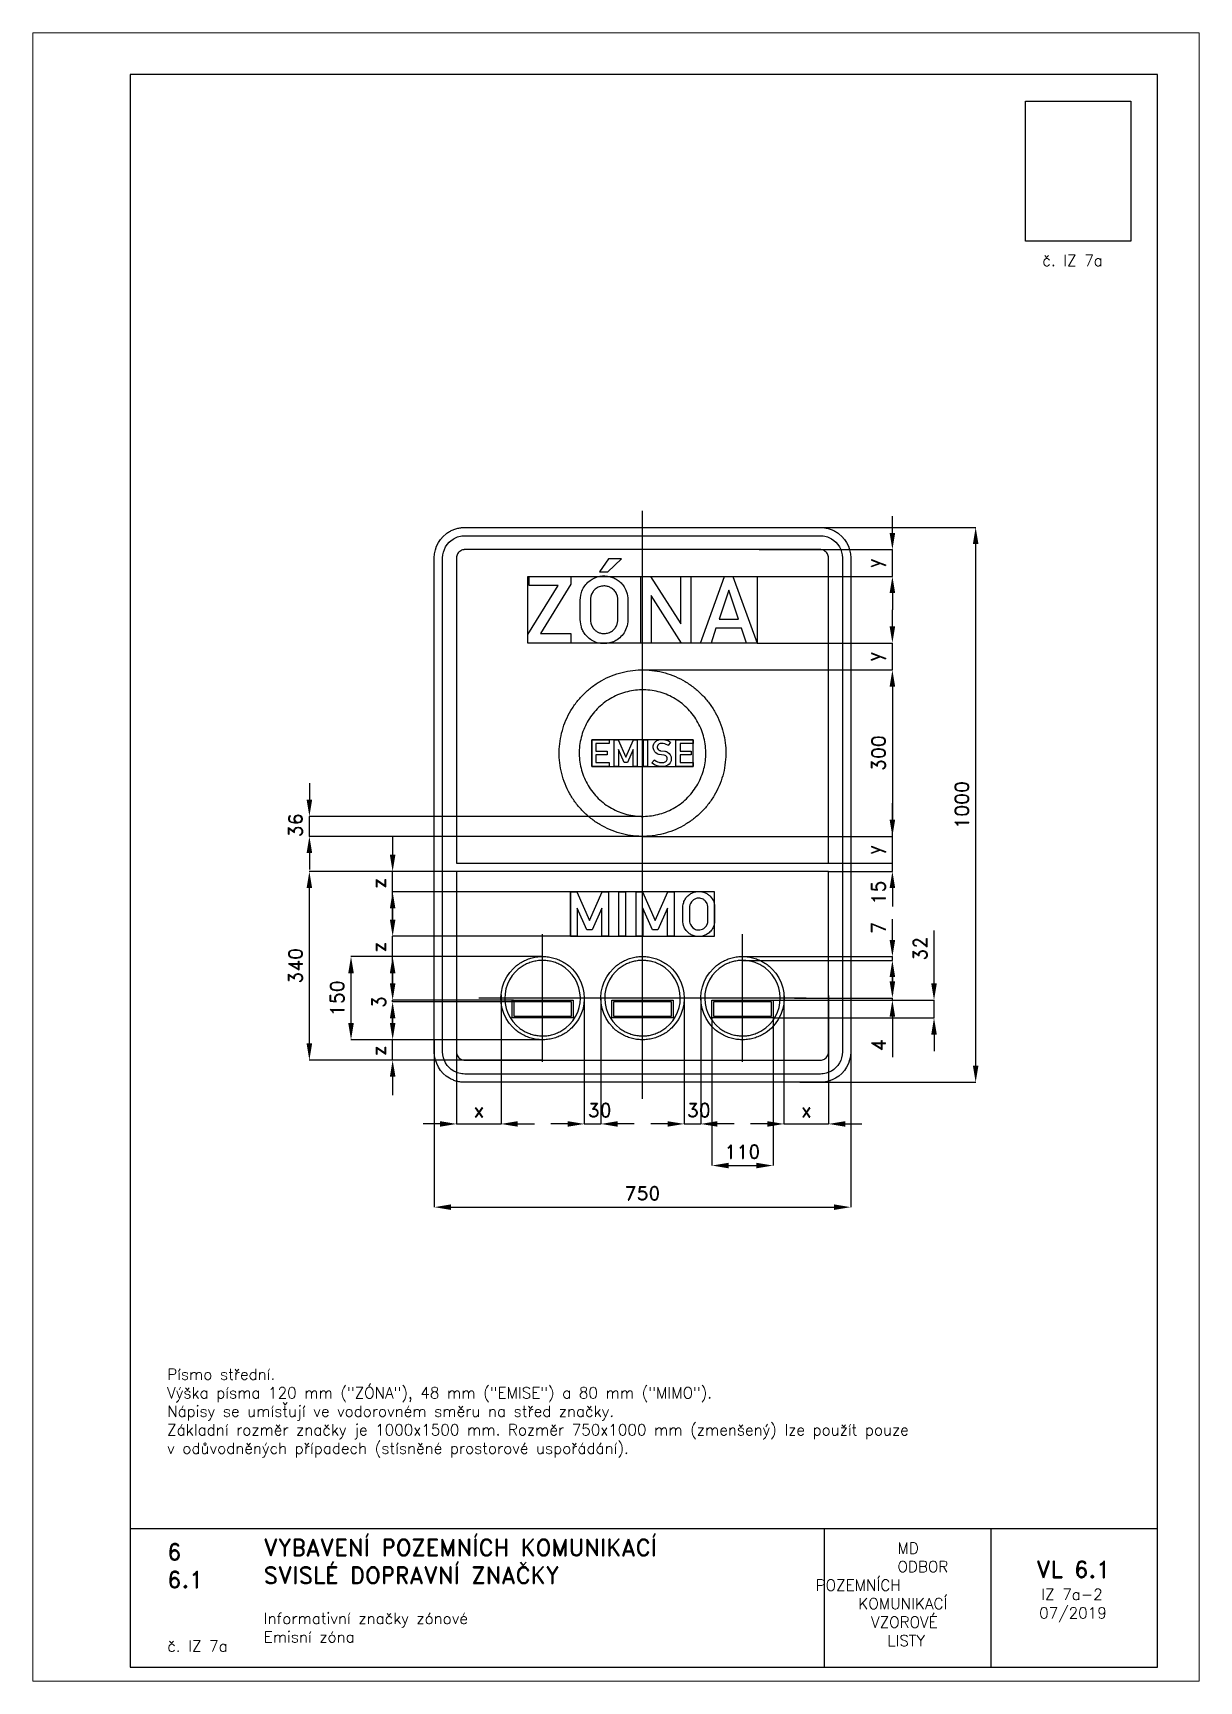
# Paper-space layout 'IZ 7a-2' of a CAD drawing. Header units: millimetres. Extents: x 0 to 210, y 0 to 297.
# The model-space entities are those that its viewports show. They can reach past a viewport. Long polylines and large blocks are cut down to what shows.
import ezdxf

# ---------------------------------------------------------------- set-up
doc = ezdxf.new("R2010")
doc.units = ezdxf.units.MM
doc.header["$LTSCALE"] = 5
doc.linetypes.add('ČERCHOVANÁX2', pattern=[2, 1, -0.5, 0, -0.5])
doc.linetypes.add('ČÁRKOVANÁX2', pattern=[1.5, 1, -0.5])
for name, color, linetype in [('Kóty', 2, 'Continuous'), ('Rozpiska', 7, 'Continuous'), ('Značka', 7, 'Continuous')]:
    doc.layers.add(name, color=color, linetype=linetype)
doc.layers.add('Rámeček', color=6, linetype='Continuous', plot=False)
doc.styles.get("Standard").update_dxf_attribs({"font": 'romand.shx', "height": 25})
doc.dimstyles.get("Standard").update_dxf_attribs({"dimtxt": 25, "dimasz": 30, "dimexe": 0.18, "dimexo": 0.0625, "dimgap": 12.5, "dimtad": 1, "dimdec": 0, "dimzin": 0, "dimdsep": 46, "dimtxsty": 'Standard', "dimcen": 0.09, "dimadec": 0, "dimazin": 0, "dimtfac": 1, "dimtdec": 0, "dimtofl": 0, "dimtmove": 0, "dimatfit": 3, "dimfxl": 1, "dimtolj": 1, "dimtzin": 0, "dimarcsym": 0})
picture_1 = doc.add_image_def('image1.png', size_in_pixel=(224, 298))

psp = doc.layouts.new('IZ 7a-2')

# ---------------------------------------------------------------- texts
at = {"layer": 'Rozpiska', "color": 7, "attachment_point": 1}
for s, width, gutter_width, heights, insert, char_height in [('\\pi3.66667;č. IZ 7a', 20, 125, [0], (178.12, 257), 2), ('Písmo střední.\\PVýška písma 120 mm ("ZÓNA"), 48 mm ("EMISE") a 80 mm ("MIMO").{\\H2.02381x; }\\PNápisy se umísťují ve vodorovném směru na střed značky.{\\H1.65873x; }\\PZákladní rozměr značky je 1000x1500 mm. Rozměr 750x1000 mm (zmenšený) lze použít pouze{\\H1.80423x; }\\Pv odůvodněných případech (stísněné prostorové uspořádání).{\\H1.9224x; }', 174.0864, 100, [0], (24.17, 56.28), 2), ('6', 149.0422, 100, [0], (24.17, 24.77), 3), ('{\\C6;VYBAVENÍ POZEMNÍCH KOMUNIKACÍ\\P}SVISLÉ DOPRAVNÍ ZNAČKY{\\H1.34524x; }', 149.0422, 100, [0], (41.56, 25.56), 3), ('\\pi14.7414;{\\C6;MD\\P\\pi2.36044;}ODBOR POZEMNÍCH{\\H1.57143x; }\\P\\pi7.69378;KOMUNIKACÍ{\\H1.5x; }\\P\\pi9.97949;{\\C6;VZOROVÉ\\H1.47619x; \\H0.67742x;\\P\\pi12.93187;LISTY\\H1.26984x; }', 33.1018, 100, [0], (140.95, 24.95), 2), ('\\pi1.03113;{\\H1.5x;\\C6;VL 6.1\\P\\pi1.93586;\\H0.66667x;IZ 7a-2\\H1.66666x; \\H0.6x;\\P\\pi1.5549;07/2019\\H1.80159x; }', 16.0623, 100, [0], (179.66, 21.61), 2), ('6.1', 149.0422, 100, [0], (24.17, 19.78), 3), ('{\\C6;Informativní značky zónové\\P}Emisní zóna{\\H1.83333x; }', 149.0422, 100, [0], (41.56, 12.29), 2), ('{\\C6;č. IZ 7a}', 18.3305, 100, [2.67], (24.18, 7.3), 2)]:
    psp.add_mtext_dynamic_manual_height_columns(s, width=width, gutter_width=gutter_width, heights=heights, dxfattribs=dict(at, insert=insert, char_height=char_height))

msp = doc.modelspace()

# ---------------------------------------------------------------- texts
at = {"layer": 'Kóty', "char_height": 25, "attachment_point": 5, "rotation": 90}
for s, insert in [('\\A1;36', (-625, -36.7)), ('\\A1;y', (420.8, -80.8)), ('\\A1;z', (-475, -141.2)), ('\\A1;15', (425, -157.8)), ('\\A1;7', (425, -221)), ('\\A1;z', (-475, -256)), ('\\A1;3', (-475, -355.1)), ('\\A1;z', (-475, -442.8))]:
    msp.add_mtext(s, dxfattribs=dict(at, insert=insert))
at = {"layer": 'Kóty', "char_height": 25, "attachment_point": 5}
for insert in [(-77, -550), (101.4, -550)]:
    msp.add_mtext('\\A1;30', dxfattribs=dict(at, insert=insert))

# ---------------------------------------------------------------- blocks, each defined once
blk = doc.blocks.new('*D0')
at = {"layer": 'Defpoints', "color": 0, "transparency": 16777216}
for p in [(210.2, 460), (206.4, 411.7), (450, 411.7)]:
    blk.add_point(p, dxfattribs=at)
at = {"layer": 'Kóty', "color": 0, "lineweight": -2, "transparency": 16777216}
for p, q in [((450, 490), (450, 520)), ((210.3, 460), (450.2, 460)), ((206.5, 411.7), (450.2, 411.7)), ((450, 381.7), (450, 351.7))]:
    blk.add_line(p, q, dxfattribs=at)
at = {"layer": 'Kóty', "color": 0, "transparency": 16777216}
for points in [[(445, 490), (455, 490), (450, 460)], [(445, 381.7), (455, 381.7), (450, 411.7)]]:
    blk.add_solid(points, dxfattribs=at)
at = {"layer": 'Kóty', "color": 0, "transparency": 16777216, "insert": (420.8, 435.8), "char_height": 25, "attachment_point": 5, "rotation": 90}
blk.add_mtext('\\A1;y', dxfattribs=at)
blk = doc.blocks.new('*D1')
at = {"layer": 'Defpoints', "color": 0, "transparency": 16777216}
for p in [(206.4, 291.7), (-0.8, 243.3), (450, 243.3)]:
    blk.add_point(p, dxfattribs=at)
at = {"layer": 'Kóty', "color": 0, "lineweight": -2, "transparency": 16777216}
for p, q in [((450, 321.7), (450, 351.7)), ((206.5, 291.7), (450.2, 291.7)), ((-0.8, 243.3), (450.2, 243.3)), ((450, 213.3), (450, 183.3))]:
    blk.add_line(p, q, dxfattribs=at)
at = {"layer": 'Kóty', "color": 0, "transparency": 16777216}
for points in [[(445, 321.7), (455, 321.7), (450, 291.7)], [(445, 213.3), (455, 213.3), (450, 243.3)]]:
    blk.add_solid(points, dxfattribs=at)
at = {"layer": 'Kóty', "color": 0, "transparency": 16777216, "insert": (420.8, 267.5), "char_height": 25, "attachment_point": 5, "rotation": 90}
blk.add_mtext('\\A1;y', dxfattribs=at)
blk = doc.blocks.new('*D2')
at = {"layer": 'Defpoints', "color": 0, "transparency": 16777216}
for p in [(-0.8, 243.3), (0.9, -56.7), (450, -56.7)]:
    blk.add_point(p, dxfattribs=at)
at = {"layer": 'Kóty', "color": 0, "lineweight": -2, "transparency": 16777216}
for p, q in [((-0.8, 243.3), (450.2, 243.3)), ((450, 213.3), (450, -26.7)), ((0.9, -56.7), (450.2, -56.7))]:
    blk.add_line(p, q, dxfattribs=at)
at = {"layer": 'Kóty', "color": 0, "transparency": 16777216}
for points in [[(445, 213.3), (455, 213.3), (450, 243.3)], [(445, -26.7), (455, -26.7), (450, -56.7)]]:
    blk.add_solid(points, dxfattribs=at)
at = {"layer": 'Kóty', "color": 0, "transparency": 16777216, "insert": (425, 93.3), "char_height": 25, "attachment_point": 5, "rotation": 90}
blk.add_mtext('\\A1;300', dxfattribs=at)
blk = doc.blocks.new('*D3')
at = {"layer": 'Defpoints', "color": 0, "transparency": 16777216}
for p in [(-335, -351.3), (-254.6, -342.5), (-254.6, -575)]:
    blk.add_point(p, dxfattribs=at)
at = {"layer": 'Kóty', "color": 0, "lineweight": -2, "transparency": 16777216}
for p, q in [((-335, -351.3), (-335, -575.2)), ((-254.6, -342.5), (-254.6, -575.2)), ((-365, -575), (-395, -575)), ((-224.6, -575), (-194.6, -575))]:
    blk.add_line(p, q, dxfattribs=at)
at = {"layer": 'Kóty', "color": 0, "transparency": 16777216}
for points in [[(-365, -570), (-365, -580), (-335, -575)], [(-224.6, -570), (-224.6, -580), (-254.6, -575)]]:
    blk.add_solid(points, dxfattribs=at)
at = {"layer": 'Kóty', "color": 0, "transparency": 16777216, "insert": (-294.8, -550), "char_height": 25, "attachment_point": 5}
blk.add_mtext('\\A1;x', dxfattribs=at)
blk = doc.blocks.new('*D4')
at = {"layer": 'Defpoints', "color": 0, "transparency": 16777216}
for p in [(254.735, -343.6855), (335, -343.6855), (335, -575)]:
    blk.add_point(p, dxfattribs=at)
at = {"layer": 'Kóty', "color": 0, "lineweight": -2, "transparency": 16777216}
for p, q in [((254.735, -343.748), (254.735, -575.18)), ((335, -343.748), (335, -575.18)), ((224.735, -575), (194.735, -575)), ((365, -575), (395, -575))]:
    blk.add_line(p, q, dxfattribs=at)
at = {"layer": 'Kóty', "color": 0, "transparency": 16777216}
for points in [[(224.735, -570), (224.735, -580), (254.735, -575)], [(365, -570), (365, -580), (335, -575)]]:
    blk.add_solid(points, dxfattribs=at)
at = {"layer": 'Kóty', "color": 0, "transparency": 16777216, "insert": (294.8675, -550), "char_height": 25, "attachment_point": 5}
blk.add_mtext('\\A1;x', dxfattribs=at)
blk = doc.blocks.new('*D5')
at = {"layer": 'Defpoints', "color": 0, "transparency": 16777216}
for p in [(125, -383.899), (235, -383.899), (235, -650)]:
    blk.add_point(p, dxfattribs=at)
at = {"layer": 'Kóty', "color": 0, "lineweight": -2, "transparency": 16777216}
for p, q in [((125, -383.9615), (125, -650.18)), ((235, -383.9615), (235, -650.18)), ((155, -650), (205, -650))]:
    blk.add_line(p, q, dxfattribs=at)
at = {"layer": 'Kóty', "color": 0, "transparency": 16777216}
for points in [[(155, -645), (155, -655), (125, -650)], [(205, -645), (205, -655), (235, -650)]]:
    blk.add_solid(points, dxfattribs=at)
at = {"layer": 'Kóty', "color": 0, "transparency": 16777216, "insert": (180, -625), "char_height": 25, "attachment_point": 5}
blk.add_mtext('\\A1;110', dxfattribs=at)
blk = doc.blocks.new('*D6')
at = {"layer": 'Defpoints', "color": 0, "transparency": 16777216}
for p in [(273.8, -348.3), (273.8, -351.9), (450, -351.9)]:
    blk.add_point(p, dxfattribs=at)
at = {"layer": 'Kóty', "color": 0, "lineweight": -2, "transparency": 16777216}
for p, q in [((450, -318.3), (450, -288.3)), ((273.9, -348.3), (450.2, -348.3)), ((273.9, -351.9), (450.2, -351.9)), ((450, -381.9), (450, -454.8))]:
    blk.add_line(p, q, dxfattribs=at)
at = {"layer": 'Kóty', "color": 0, "transparency": 16777216}
for points in [[(445, -318.3), (455, -318.3), (450, -348.3)], [(445, -381.9), (455, -381.9), (450, -351.9)]]:
    blk.add_solid(points, dxfattribs=at)
at = {"layer": 'Kóty', "color": 0, "transparency": 16777216, "insert": (425, -433.3), "char_height": 25, "attachment_point": 5, "rotation": 90}
blk.add_mtext('\\A1;4', dxfattribs=at)
blk = doc.blocks.new('*D7')
at = {"layer": 'Defpoints', "color": 0, "transparency": 16777216}
for p in [(-525, -273.3), (-180.4, -273.3), (-179.6, -423.3)]:
    blk.add_point(p, dxfattribs=at)
at = {"layer": 'Kóty', "color": 0, "lineweight": -2, "transparency": 16777216}
for p, q in [((-180.5, -273.3), (-525.2, -273.3)), ((-525, -393.3), (-525, -303.3)), ((-179.6, -423.3), (-525.2, -423.3))]:
    blk.add_line(p, q, dxfattribs=at)
at = {"layer": 'Kóty', "color": 0, "transparency": 16777216}
for points in [[(-530, -303.3), (-520, -303.3), (-525, -273.3)], [(-530, -393.3), (-520, -393.3), (-525, -423.3)]]:
    blk.add_solid(points, dxfattribs=at)
at = {"layer": 'Kóty', "color": 0, "transparency": 16777216, "insert": (-550, -348.3), "char_height": 25, "attachment_point": 5, "rotation": 90}
blk.add_mtext('\\A1;150', dxfattribs=at)
blk = doc.blocks.new('*D8')
at = {"layer": 'Defpoints', "color": 0, "transparency": 16777216}
for p in [(-600, -120), (-294.7, -120), (-294.7, -460)]:
    blk.add_point(p, dxfattribs=at)
at = {"layer": 'Kóty', "color": 0, "lineweight": -2, "transparency": 16777216}
for p, q in [((-294.8, -120), (-600.2, -120)), ((-600, -430), (-600, -150)), ((-294.8, -460), (-600.2, -460))]:
    blk.add_line(p, q, dxfattribs=at)
at = {"layer": 'Kóty', "color": 0, "transparency": 16777216}
for points in [[(-605, -150), (-595, -150), (-600, -120)], [(-605, -430), (-595, -430), (-600, -460)]]:
    blk.add_solid(points, dxfattribs=at)
at = {"layer": 'Kóty', "color": 0, "transparency": 16777216, "insert": (-625, -290), "char_height": 25, "attachment_point": 5, "rotation": 90}
blk.add_mtext('\\A1;340', dxfattribs=at)
blk = doc.blocks.new('*D9')
at = {"layer": 'Defpoints', "color": 0, "transparency": 16777216}
for p in [(-375, -423.3), (375, -423.3), (375, -725)]:
    blk.add_point(p, dxfattribs=at)
at = {"layer": 'Kóty', "color": 0, "lineweight": -2, "transparency": 16777216}
for p, q in [((-375, -423.4), (-375, -725.2)), ((375, -423.4), (375, -725.2)), ((-345, -725), (345, -725))]:
    blk.add_line(p, q, dxfattribs=at)
at = {"layer": 'Kóty', "color": 0, "transparency": 16777216}
for points in [[(-345, -720), (-345, -730), (-375, -725)], [(345, -720), (345, -730), (375, -725)]]:
    blk.add_solid(points, dxfattribs=at)
at = {"layer": 'Kóty', "color": 0, "transparency": 16777216, "insert": (0, -700), "char_height": 25, "attachment_point": 5}
blk.add_mtext('\\A1;750', dxfattribs=at)
blk = doc.blocks.new('*D10')
at = {"layer": 'Defpoints', "color": 0, "transparency": 16777216}
for p in [(283.3, 500), (600, 500), (283.3, -500)]:
    blk.add_point(p, dxfattribs=at)
at = {"layer": 'Kóty', "color": 0, "lineweight": -2, "transparency": 16777216}
for p, q in [((283.4, 500), (600.2, 500)), ((600, -470), (600, 470)), ((283.4, -500), (600.2, -500))]:
    blk.add_line(p, q, dxfattribs=at)
at = {"layer": 'Kóty', "color": 0, "transparency": 16777216}
for points in [[(595, 470), (605, 470), (600, 500)], [(595, -470), (605, -470), (600, -500)]]:
    blk.add_solid(points, dxfattribs=at)
at = {"layer": 'Kóty', "color": 0, "transparency": 16777216, "insert": (575, 0), "char_height": 25, "attachment_point": 5, "rotation": 90}
blk.add_mtext('\\A1;1000', dxfattribs=at)
blk = doc.blocks.new('*D11')
at = {"layer": 'Defpoints', "color": 0, "transparency": 16777216}
for p in [(235.1, -351.9), (525, -351.9), (235.1, -383.9)]:
    blk.add_point(p, dxfattribs=at)
at = {"layer": 'Kóty', "color": 0, "lineweight": -2, "transparency": 16777216}
for p, q in [((525, -321.9), (525, -226.4)), ((235.1, -351.9), (525.2, -351.9)), ((235.1, -383.9), (525.2, -383.9)), ((525, -413.9), (525, -443.9))]:
    blk.add_line(p, q, dxfattribs=at)
at = {"layer": 'Kóty', "color": 0, "transparency": 16777216}
for points in [[(520, -321.9), (530, -321.9), (525, -351.9)], [(520, -413.9), (530, -413.9), (525, -383.9)]]:
    blk.add_solid(points, dxfattribs=at)
at = {"layer": 'Kóty', "color": 0, "transparency": 16777216, "insert": (500, -259.2), "char_height": 25, "attachment_point": 5, "rotation": 90}
blk.add_mtext('\\A1;32', dxfattribs=at)

# ---------------------------------------------------------------- dimensions: what is measured, and where the dimension line sits
at = {"layer": 'Kóty'}
for base, p1, p2, picture, middle in [((450, 411.7), (210.2, 460), (206.4, 411.7), '*D0', (420.8, 435.8)), ((450, 243.3), (206.4, 291.7), (-0.8, 243.3), '*D1', (420.8, 267.5))]:
    dim = msp.add_linear_dim(base=base, p1=p1, p2=p2, angle=90, text='y', dimstyle='Standard', dxfattribs=at)
    dim.commit()
    dim.dimension.update_dxf_attribs({"geometry": picture, "text_midpoint": middle})
for base, p1, p2, picture, middle in [((600, 500), (283.3, -500), (283.3, 500), '*D10', (575, 0)), ((450, -56.7), (-0.8, 243.3), (0.9, -56.7), '*D2', (425, 93.3)), ((-600, -120), (-294.7, -460), (-294.7, -120), '*D8', (-625, -290)), ((525, -351.9), (235.1, -383.9), (235.1, -351.9), '*D11', (500, -259.2)), ((-525, -273.3), (-179.6, -423.3), (-180.4, -273.3), '*D7', (-550, -348.3)), ((450, -351.9), (273.8, -348.3), (273.8, -351.9), '*D6', (425, -433.3))]:
    dim = msp.add_linear_dim(base=base, p1=p1, p2=p2, angle=90, dimstyle='Standard', dxfattribs=at)
    dim.commit()
    dim.dimension.update_dxf_attribs({"geometry": picture, "text_midpoint": middle})
for base, p1, p2, picture, middle in [((-254.6, -575), (-335, -351.3), (-254.6, -342.5), '*D3', (-294.8, -550)), ((335, -575), (254.7, -343.7), (335, -343.7), '*D4', (294.9, -550))]:
    dim = msp.add_linear_dim(base=base, p1=p1, p2=p2, text='x', dimstyle='Standard', dxfattribs=at)
    dim.commit()
    dim.dimension.update_dxf_attribs({"geometry": picture, "text_midpoint": middle})
for base, p1, p2, picture, middle in [((235, -650), (125, -383.9), (235, -383.9), '*D5', (180, -625)), ((375, -725), (-375, -423.3), (375, -423.3), '*D9', (0, -700))]:
    dim = msp.add_linear_dim(base=base, p1=p1, p2=p2, dimstyle='Standard', dxfattribs=at)
    dim.commit()
    dim.dimension.update_dxf_attribs({"geometry": picture, "text_midpoint": middle})

# ---------------------------------------------------------------- linework, layer by layer
at = {"layer": 'Kóty'}
for p, q in [((-600, 39.3), (-600, 9.3)), ((450, -26.7), (450, 3.3)), ((0.4, -20.7), (-600.2, -20.7)), ((0.8, -56.7), (-600.2, -56.7)), ((-450, -56.7), (-450, -90)), ((0.9, -56.7), (450.2, -56.7)), ((450, -75), (450, -45)), ((-600, -86.7), (-600, -116.7)), ((335.1, -105), (450.2, -105)), ((335.1, -105), (450.2, -105)), ((-129.9, -120), (-450.2, -120)), ((-450, -206.7), (-450, -120)), ((335.1, -120), (450.2, -120)), ((450, -135), (450, -165)), ((-129.9, -156.7), (-450.2, -156.7)), ((450, -150), (450, -183.3)), ((-450, -186.7), (-450, -216.7)), ((450, -243.4), (450, -206.1)), ((-129.9, -236.7), (-450.2, -236.7)), ((-450, -321.9), (-450, -236.7)), ((-180.5, -273.3), (-450.2, -273.3)), ((176.1, -273.4), (450.2, -273.4)), ((180.5, -280.3), (450.2, -280.3)), ((-450, -303.3), (-450, -333.3)), ((450, -310.3), (450, -340.3)), ((-232.1, -351.9), (-450.2, -351.9)), ((-232.1, -354.9), (-450.2, -354.9)), ((-105, -348.4), (-105, -575.2)), ((-75, -347.4), (-75, -575.2)), ((75, -348.4), (75, -575.2)), ((105, -347.4), (105, -575.2)), ((-450, -393.3), (-450, -363.3)), ((-450, -384.9), (-450, -414.9)), ((-179.6, -423.3), (-450.2, -423.3)), ((-179.6, -460), (-450.2, -460)), ((-450, -490), (-450, -523.3)), ((-135, -575), (-165, -575)), ((-15, -575), (-45, -575)), ((45, -575), (15, -575)), ((165, -575), (135, -575))]:
    msp.add_line(p, q, dxfattribs=at)
for points in [[(450, 411.7), (450, 460)], [(450, 243.3), (450, 291.7)], [(-600, -56.7), (-600, -20.7)], [(450, -105), (450, -56.7)], [(450, -120), (450, -105)], [(450, -280.3), (450, -273.4)], [(-450, -354.9), (-450, -351.9)], [(450, -351.9), (450, -348.3)], [(525, -383.9), (525, -351.9)], [(-450, -460), (-450, -423.3)], [(-335, -575), (-254.6, -575)], [(-105, -575), (-75, -575)], [(75, -575), (105, -575)], [(254.7, -575), (335, -575)]]:
    msp.add_lwpolyline(points, dxfattribs=at)
for points in [[(-605, 9.3), (-595, 9.3), (-600, -20.7)], [(445, -26.7), (455, -26.7), (450, -56.7)], [(-605, -86.7), (-595, -86.7), (-600, -56.7)], [(-455, -90), (-445, -90), (-450, -120)], [(445, -150), (455, -150), (450, -120)], [(-455, -186.7), (-445, -186.7), (-450, -156.7)], [(-455, -206.7), (-445, -206.7), (-450, -236.7)], [(445, -243.4), (455, -243.4), (450, -273.4)], [(-455, -303.3), (-445, -303.3), (-450, -273.3)], [(445, -310.3), (455, -310.3), (450, -280.3)], [(-455, -321.9), (-445, -321.9), (-450, -351.9)], [(-455, -384.9), (-445, -384.9), (-450, -354.9)], [(-455, -393.3), (-445, -393.3), (-450, -423.3)], [(-455, -490), (-445, -490), (-450, -460)], [(-135, -570), (-135, -580), (-105, -575)], [(-45, -570), (-45, -580), (-75, -575)], [(45, -570), (45, -580), (75, -575)], [(135, -570), (135, -580), (105, -575)]]:
    msp.add_solid(points, dxfattribs=at)
at = {"layer": 'Značka', "color": 6, "linetype": 'ČERCHOVANÁX2', "ltscale": 5}
for p, q in [((-180, -463.3), (-180, -233.3)), ((180, -463.3), (180, -233.3)), ((295, -348.3), (-295, -348.3))]:
    msp.add_line(p, q, dxfattribs=at)
msp.add_lwpolyline([(0, -530), (0, 530)], dxfattribs=at)
at = {"layer": 'Značka', "color": 3}
for points in [[(-320, -500), (-320.2, -500), (-320.4, -500, -0.032179), (-327.5, -499.5, -0.035428), (-334.5, -498.1, -0.036231), (-341.3, -495.8, -0.034387), (-347.6, -492.6), (-353.6, -488.6), (-358.9, -483.9), (-363.6, -478.6), (-367.6, -472.6), (-370.7, -466.3), (-373.1, -459.5), (-374.5, -452.5), (-375, -445.4), (-375, -445.2), (-375, -445), (-375, 445), (-375, 445.2), (-375, 445.4), (-374.5, 452.5), (-373.1, 459.5), (-370.8, 466.3), (-367.6, 472.6), (-363.6, 478.5), (-358.9, 483.9), (-353.6, 488.6, -0.034196), (-347.6, 492.6, -0.034078), (-341.3, 495.8, -0.033414), (-334.5, 498, -0.034134), (-327.5, 499.5, -0.036726), (-320.4, 500), (-320.2, 500), (-320, 500), (320, 500), (320.2, 500), (320.4, 500, -0.032185), (327.5, 499.5, -0.035451), (334.5, 498, -0.036275), (341.3, 495.8, -0.034445), (347.6, 492.6, -0.033715), (353.5, 488.6), (358.9, 483.9), (363.6, 478.5), (367.6, 472.6), (370.8, 466.3), (373, 459.5), (374.5, 452.5), (375, 445.4), (375, 445.2), (375, 445), (375, -445), (375, -445.2), (375, -445.4), (374.5, -452.5), (373, -459.5), (370.8, -466.3), (367.6, -472.6), (363.6, -478.6), (358.9, -483.9), (353.6, -488.6), (347.6, -492.6), (341.3, -495.7, -0.033393), (334.5, -498.1, -0.03411), (327.5, -499.5, -0.036741), (320.4, -500), (320.2, -500), (320, -500), (-320, -500)], [(-320, -485), (-320.2, -485), (-320.3, -485, -0.032191), (-325.5, -484.6, -0.035436), (-330.6, -483.6, -0.036261), (-335.5, -481.9), (-340.1, -479.6), (-344.4, -476.7), (-348.3, -473.3), (-351.7, -469.4), (-354.6, -465.1), (-356.9, -460.5), (-358.6, -455.6), (-359.7, -450.5), (-360, -445.3), (-360, -445.2), (-360, -445), (-360, 445), (-360, 445.2), (-360, 445.3), (-359.6, 450.5), (-358.6, 455.5), (-356.9, 460.5), (-354.6, 465.1), (-351.7, 469.4), (-348.3, 473.3), (-344.4, 476.7), (-340.1, 479.6, -0.034054), (-335.5, 481.9, -0.033381), (-330.6, 483.6, -0.034117), (-325.5, 484.6, -0.03677), (-320.3, 485), (-320.2, 485), (-320, 485), (320, 485), (320.2, 485), (320.3, 485, -0.032158), (325.5, 484.6, -0.035436), (330.6, 483.6, -0.036266), (335.5, 481.9), (340.1, 479.6), (344.4, 476.7), (348.3, 473.3), (351.7, 469.4), (354.6, 465.1), (356.9, 460.5), (358.6, 455.5), (359.7, 450.5), (360, 445.3), (360, 445.2), (360, 445), (360, -445), (360, -445.2), (360, -445.3), (359.6, -450.5), (358.6, -455.6), (356.9, -460.5), (354.6, -465.1), (351.7, -469.4), (348.3, -473.3), (344.4, -476.7), (340.1, -479.6), (335.5, -481.9), (330.6, -483.6, -0.03414), (325.5, -484.7, -0.03675), (320.3, -485), (320.2, -485), (320, -485), (-320, -485)], [(335, -105), (335, 445), (335, 445.1), (335, 445.1), (334.9, 447), (334.5, 449), (333.8, 450.8), (333, 452.5), (331.9, 454.1), (330.6, 455.6), (329.1, 456.9), (327.5, 458), (325.8, 458.8), (324, 459.5), (322.1, 459.9, 0.03668), (320.1, 460), (320.1, 460), (320, 460), (-320, 460), (-320.1, 460), (-320.1, 460, 0.032196), (-322.1, 459.9, 0.035491), (-324, 459.5), (-325.8, 458.9), (-327.5, 458), (-329.2, 456.9), (-330.6, 455.6), (-331.9, 454.1), (-333, 452.5), (-333.8, 450.8), (-334.5, 449), (-334.9, 447), (-335, 445.1), (-335, 445.1), (-335, 445), (-335, -105)], [(-112.1, 370.9), (-112, 371.9), (-112, 372.9), (-111.3, 377.9), (-110, 382.8, -0.066337), (-105.4, 392.7, -0.068461), (-98.3, 401.1, -0.061883), (-90.5, 406.9, -0.059919), (-81.6, 410.7, -0.057345), (-72.3, 412.5, -0.057577), (-62.9, 412.1, -0.056925), (-53.9, 409.8, -0.057495), (-45.7, 405.6, -0.055374), (-38.7, 399.9, -0.053453), (-33.1, 392.9), (-29.8, 386.9), (-27.6, 380.4), (-26.9, 376.8), (-26.5, 373.2), (-26.4, 372.6), (-26.4, 372), (-26.4, 331.8), (-26.5, 330.9), (-26.5, 330), (-27.8, 322.5), (-30.4, 315.4, -0.078775), (-36.8, 305.3, -0.073069), (-45.9, 297.6, -0.060099), (-54.6, 293.2, -0.05985), (-64.1, 290.9, -0.071113), (-75.9, 291, -0.074183), (-87.2, 294.4, -0.066061), (-96, 299.8, -0.061708), (-103.3, 307.3, -0.047074), (-107.5, 313.7, -0.053822), (-110.2, 320.8), (-111.3, 325.5), (-111.9, 330.2), (-112, 331.3), (-112.1, 332.5), (-112.1, 370.9)], [(-93.8, 370.8), (-93.8, 332.4), (-93.8, 331.7), (-93.7, 331), (-93.1, 327.2), (-91.8, 323.6), (-89, 318.6, 0.060131), (-85.1, 314.5, 0.05942), (-80.5, 311.3, 0.064324), (-75.2, 309.4, 0.050535), (-70.9, 308.7, 0.044585), (-66.6, 308.9, 0.073908), (-59.2, 310.9, 0.085024), (-52.8, 315, 0.07362), (-48.6, 319.9, 0.063671), (-45.8, 325.8), (-44.9, 328.8), (-44.6, 331.8), (-44.6, 332.2), (-44.5, 332.5), (-44.5, 370.7), (-44.5, 371.4), (-44.5, 372.1), (-45.2, 376.3), (-46.8, 380.3, 0.076958), (-51.3, 386.7, 0.083763), (-57.4, 391.4, 0.06985), (-63.2, 393.8, 0.066701), (-69.4, 394.5, 0.088504), (-77.9, 393, 0.098122), (-85.3, 388.5, 0.062907), (-88.9, 384.6), (-91.6, 379.9), (-93, 376.1), (-93.7, 372.2), (-93.8, 371.5), (-93.8, 370.8)], [(21.4, 81.1), (21.8, 80.7), (22.3, 80.4), (24.5, 78.9), (26.9, 77.8), (29.4, 76.9, 0.039923), (32.1, 76.4), (33.9, 76.2, 0.014326), (35.7, 76.3, 0.035328), (38.4, 76.5, 0.084085), (41, 77.3), (42.1, 78.1), (43.1, 79.1), (43.9, 80.3), (44.4, 81.6), (44.5, 83.1), (44.3, 84.7), (43.5, 86.6), (42.1, 88.1), (40.6, 89), (38.9, 89.5), (38.7, 89.5), (38.5, 89.5), (30.1, 90.6), (29.8, 90.7), (29.4, 90.8), (27.8, 91.4), (26.3, 92.1), (23.9, 93.7), (22, 95.8), (20.1, 99.1), (19.3, 102.7), (19.4, 106.4), (20.6, 110, -0.094546), (23.6, 114.2, -0.103582), (27.9, 116.9, -0.055272), (30.7, 117.6, -0.03509), (33.5, 117.9, -0.029399), (36.8, 117.8, -0.030648), (39.9, 117.4, -0.032965), (43.3, 116.5), (46.6, 115.2), (48.3, 114.3), (49.9, 113.3), (50.2, 113.1), (50.5, 112.9), (46.4, 107), (45.9, 107.3), (45.3, 107.6), (42.8, 108.9), (40.1, 109.8), (37.4, 110.4, 0.035624), (34.5, 110.6, 0.056928), (31.5, 110.3, 0.118791), (28.9, 109), (27.5, 107.6), (26.7, 105.7), (26.5, 104.5), (26.5, 103.2), (27, 101.5), (28, 99.9), (29, 99), (30.1, 98.3), (30.7, 98), (31.3, 97.8), (31.8, 97.7), (32.3, 97.6), (40.3, 96.6), (40.5, 96.6), (40.8, 96.5, -0.057685), (43, 95.9), (45.1, 94.9), (47.9, 92.7), (50, 89.9), (51.3, 86.8), (51.8, 83.5), (51.4, 79.6), (49.9, 76), (47.9, 73.4), (45.3, 71.4), (42.5, 70.1), (39.5, 69.3, -0.042208), (35.1, 68.9, -0.042482), (30.8, 69.2, -0.040659), (26.6, 70.1, -0.036908), (22.5, 71.7), (19.9, 73.1), (17.5, 74.9), (17.1, 75.2), (16.6, 75.6), (21.4, 81.1)], [(-335, -120), (-335, -445), (-335, -445.1), (-335, -445.1), (-334.9, -447.1), (-334.5, -449), (-333.8, -450.8), (-333, -452.5), (-331.9, -454.2), (-330.6, -455.6), (-329.2, -456.9), (-327.5, -458), (-325.8, -458.8), (-324, -459.5), (-322.1, -459.9, 0.036743), (-320.1, -460), (-320.1, -460), (-320, -460)], [(-320, -460), (320, -460), (320.1, -460), (320.1, -460, 0.032216), (322.1, -459.9), (324, -459.5), (325.8, -458.8), (327.5, -458), (329.1, -456.9), (330.6, -455.6), (331.9, -454.2), (333, -452.5), (333.8, -450.8), (334.5, -449), (334.9, -447.1), (335, -445.1), (335, -445.1), (335, -445), (335, -120)], [(72.7, -183.8), (72.7, -183.2), (72.8, -182.5), (73.2, -179.2), (74.1, -175.9, -0.066372), (77.1, -169.3, -0.068486), (81.9, -163.7, -0.061857), (87.1, -159.8, -0.059947), (93, -157.3, -0.057348), (99.2, -156.1, -0.057587), (105.5, -156.4, -0.056922), (111.5, -157.9, -0.057458), (117, -160.7, -0.055336), (121.6, -164.5), (125.3, -169.2), (127.6, -173.2), (129, -177.5), (129.5, -179.9), (129.8, -182.3), (129.8, -182.7), (129.8, -183.1), (129.8, -209.9), (129.8, -210.5), (129.7, -211.1), (128.8, -216.1), (127.2, -220.9, -0.078832), (122.9, -227.5, -0.073063), (116.8, -232.7, -0.060089), (111, -235.7, -0.059838), (104.7, -237.2, -0.071105), (96.8, -237.1, -0.074188), (89.3, -234.8, -0.066017), (83.4, -231.2, -0.061663), (78.5, -226.2), (75.8, -222), (73.9, -217.2), (73.2, -214.1), (72.8, -211), (72.7, -210.2), (72.7, -209.5), (72.7, -183.8)], [(84.9, -183.9), (84.9, -209.5), (84.9, -210), (84.9, -210.5), (85.4, -213), (86.2, -215.4), (88.1, -218.7), (90.7, -221.5), (93.8, -223.6, 0.064319), (97.2, -224.9, 0.050543), (100.1, -225.3, 0.044562), (103, -225.2, 0.073915), (107.9, -223.9, 0.084955), (112.2, -221.1), (115, -217.8), (116.9, -213.9), (117.4, -211.9), (117.7, -209.9), (117.7, -209.7), (117.7, -209.4), (117.7, -184), (117.7, -183.5), (117.7, -183), (117.3, -180.3), (116.2, -177.6), (113.2, -173.3, 0.083711), (109.1, -170.1, 0.069865), (105.3, -168.6, 0.066681), (101.1, -168.1, 0.088541), (95.4, -169.1, 0.098151), (90.5, -172.1), (88.1, -174.7), (86.3, -177.9), (85.4, -180.4), (84.9, -183), (84.9, -183.4), (84.9, -183.9)], [(-105, -348.3), (-105, -348.8), (-105, -349.3), (-105.8, -359.1), (-107.8, -368.7), (-111, -378), (-115.5, -386.7), (-121.1, -394.8), (-127.7, -402.1, -0.034516), (-135.1, -408.5, -0.034406), (-143.4, -413.8, -0.034384), (-152.2, -418, -0.034426), (-161.5, -421, -0.034429), (-171.2, -422.8, -0.034419), (-181, -423.3, -0.034412), (-190.8, -422.6, -0.034425), (-200.4, -420.5, -0.034405), (-209.6, -417.3, -0.03441), (-218.3, -412.8, -0.034401), (-226.5, -407.3, -0.034385), (-233.7, -400.7), (-240.1, -393.2), (-245.4, -385), (-249.7, -376.1), (-252.7, -366.8), (-254.5, -357.2), (-255, -347.4), (-254.2, -337.6), (-252.2, -328), (-248.9, -318.7), (-244.5, -310), (-238.9, -301.9), (-232.3, -294.6, -0.034405), (-224.9, -288.2, -0.0344), (-216.6, -282.9, -0.034421), (-207.8, -278.6, -0.034412), (-198.5, -275.6, -0.034412), (-188.8, -273.8, -0.034419), (-179, -273.3, -0.034415), (-169.2, -274.1, -0.034431), (-159.6, -276.1, -0.034435), (-150.4, -279.4, -0.034405), (-141.7, -283.9, -0.034428), (-133.6, -289.4, -0.034433), (-126.3, -296), (-119.9, -303.4), (-114.6, -311.7), (-110.3, -320.5), (-107.3, -329.9), (-105.5, -339), (-105, -348.3)], [(-105, -348.3), (-105, -348.8), (-105, -349.3), (-105.8, -359.1), (-107.8, -368.7), (-111, -378), (-115.5, -386.7), (-121.1, -394.8), (-127.7, -402.1, -0.034516), (-135.1, -408.5, -0.034406), (-143.4, -413.8, -0.034384), (-152.2, -418, -0.034426), (-161.5, -421, -0.034429), (-171.2, -422.8, -0.034419), (-181, -423.3, -0.034412), (-190.8, -422.6, -0.034425), (-200.4, -420.5, -0.034405), (-209.6, -417.3, -0.03441), (-218.3, -412.8, -0.034401), (-226.5, -407.3, -0.034385), (-233.7, -400.7), (-240.1, -393.2), (-245.4, -385), (-249.7, -376.1), (-252.7, -366.8), (-254.5, -357.2), (-255, -347.4), (-254.2, -337.6), (-252.2, -328), (-248.9, -318.7), (-244.5, -310), (-238.9, -301.9), (-232.3, -294.6, -0.034405), (-224.9, -288.2, -0.0344), (-216.6, -282.9, -0.034421), (-207.8, -278.6, -0.034412), (-198.5, -275.6, -0.034412), (-188.8, -273.8, -0.034419), (-179, -273.3, -0.034415), (-169.2, -274.1, -0.034431), (-159.6, -276.1, -0.034435), (-150.4, -279.4, -0.034405), (-141.7, -283.9, -0.034428), (-133.6, -289.4, -0.034433), (-126.3, -296), (-119.9, -303.4), (-114.6, -311.7), (-110.3, -320.5), (-107.3, -329.9), (-105.5, -339), (-105, -348.3)], [(75, -348.3), (75, -348.8), (75, -349.3), (74.2, -359.1), (72.2, -368.7), (69, -378), (64.5, -386.7), (58.9, -394.8), (52.3, -402.1, -0.034516), (44.9, -408.5, -0.034406), (36.6, -413.8, -0.034384), (27.8, -418, -0.034426), (18.5, -421, -0.034429), (8.8, -422.8, -0.034419), (-1, -423.3, -0.034412), (-10.8, -422.6, -0.034425), (-20.4, -420.5, -0.034405), (-29.6, -417.3, -0.03441), (-38.3, -412.8, -0.034401), (-46.5, -407.3, -0.034385), (-53.7, -400.7), (-60.1, -393.2), (-65.4, -385), (-69.7, -376.1), (-72.7, -366.8), (-74.5, -357.2), (-75, -347.4), (-74.2, -337.6), (-72.2, -328), (-68.9, -318.7), (-64.5, -310), (-58.9, -301.9), (-52.3, -294.6, -0.034405), (-44.9, -288.2, -0.0344), (-36.6, -282.9, -0.034421), (-27.8, -278.6, -0.034412), (-18.5, -275.6, -0.034412), (-8.8, -273.8, -0.034419), (1, -273.3, -0.034415), (10.8, -274.1, -0.034431), (20.4, -276.1, -0.034435), (29.6, -279.4, -0.034405), (38.3, -283.9, -0.034428), (46.4, -289.4, -0.034433), (53.7, -296), (60.1, -303.4), (65.4, -311.7), (69.7, -320.5), (72.7, -329.9), (74.5, -339), (75, -348.3)], [(75, -348.3), (75, -348.8), (75, -349.3), (74.2, -359.1), (72.2, -368.7), (69, -378), (64.5, -386.7), (58.9, -394.8), (52.3, -402.1, -0.034516), (44.9, -408.5, -0.034406), (36.6, -413.8, -0.034384), (27.8, -418, -0.034426), (18.5, -421, -0.034429), (8.8, -422.8, -0.034419), (-1, -423.3, -0.034412), (-10.8, -422.6, -0.034425), (-20.4, -420.5, -0.034405), (-29.6, -417.3, -0.03441), (-38.3, -412.8, -0.034401), (-46.5, -407.3, -0.034385), (-53.7, -400.7), (-60.1, -393.2), (-65.4, -385), (-69.7, -376.1), (-72.7, -366.8), (-74.5, -357.2), (-75, -347.4), (-74.2, -337.6), (-72.2, -328), (-68.9, -318.7), (-64.5, -310), (-58.9, -301.9), (-52.3, -294.6, -0.034405), (-44.9, -288.2, -0.0344), (-36.6, -282.9, -0.034421), (-27.8, -278.6, -0.034412), (-18.5, -275.6, -0.034412), (-8.8, -273.8, -0.034419), (1, -273.3, -0.034415), (10.8, -274.1, -0.034431), (20.4, -276.1, -0.034435), (29.6, -279.4, -0.034405), (38.3, -283.9, -0.034428), (46.4, -289.4, -0.034433), (53.7, -296), (60.1, -303.4), (65.4, -311.7), (69.7, -320.5), (72.7, -329.9), (74.5, -339), (75, -348.3)], [(68, -348.3), (68, -347.9), (68, -347.4), (67.3, -338.6), (65.4, -329.9), (62.5, -321.5), (58.4, -313.6), (53.4, -306.2), (47.4, -299.6), (40.7, -293.8, 0.034411), (33.2, -289, 0.034407), (25.2, -285.1, 0.034409), (16.7, -282.4, 0.03444), (8, -280.8, 0.034414), (-0.9, -280.3, 0.034414), (-9.8, -281, 0.034411), (-18.5, -282.9, 0.034418), (-26.9, -285.8, 0.034398), (-34.8, -289.9, 0.034386), (-42.1, -294.9, 0.034428), (-48.7, -300.9), (-54.5, -307.6), (-59.3, -315.1), (-63.2, -323.1), (-65.9, -331.6), (-67.6, -340.3), (-68, -349.2), (-67.3, -358.1), (-65.4, -366.8), (-62.5, -375.2), (-58.4, -383.1), (-53.4, -390.5), (-47.5, -397), (-40.7, -402.8, 0.034433), (-33.2, -407.7, 0.034388), (-25.2, -411.5, 0.034421), (-16.7, -414.2, 0.03441), (-8, -415.9, 0.034417), (0.9, -416.3, 0.034417), (9.8, -415.7, 0.034414), (18.5, -413.8, 0.034398), (26.9, -410.8, 0.034416), (34.8, -406.8, 0.034416), (42.1, -401.8), (48.7, -395.8), (54.5, -389), (59.3, -381.6), (63.2, -373.5), (65.9, -365.1), (67.5, -356.8), (68, -348.3)], [(255, -348.3), (255, -348.8), (255, -349.3), (254.2, -359.1), (252.2, -368.7), (249, -378), (244.5, -386.7), (238.9, -394.8), (232.3, -402.1), (224.9, -408.5, -0.034406), (216.6, -413.8, -0.034384), (207.8, -418, -0.034426), (198.5, -421, -0.034429), (188.8, -422.8, -0.034419), (179, -423.3, -0.034412), (169.2, -422.6, -0.034425), (159.6, -420.5, -0.034405), (150.4, -417.3, -0.03441), (141.7, -412.8, -0.034401), (133.5, -407.3, -0.034385), (126.3, -400.7), (119.9, -393.2), (114.6, -385), (110.3, -376.1), (107.3, -366.8), (105.5, -357.2), (105, -347.4), (105.8, -337.6), (107.8, -328), (111.1, -318.7), (115.5, -310), (121.1, -301.9), (127.7, -294.6, -0.034405), (135.1, -288.2, -0.0344), (143.4, -282.9, -0.034421), (152.2, -278.6, -0.034412), (161.5, -275.6, -0.034412), (171.2, -273.8, -0.034419), (181, -273.3, -0.034415), (190.8, -274.1, -0.034431), (200.4, -276.1, -0.034435), (209.6, -279.4, -0.034405), (218.3, -283.9, -0.034428), (226.4, -289.4, -0.034433), (233.7, -296), (240.1, -303.4), (245.4, -311.7), (249.7, -320.5), (252.7, -329.9), (254.5, -339), (255, -348.3)], [(255, -348.3), (255, -348.8), (255, -349.3), (254.2, -359.1), (252.2, -368.7), (249, -378), (244.5, -386.7), (238.9, -394.8), (232.3, -402.1), (224.9, -408.5, -0.034406), (216.6, -413.8, -0.034384), (207.8, -418, -0.034426), (198.5, -421, -0.034429), (188.8, -422.8, -0.034419), (179, -423.3, -0.034412), (169.2, -422.6, -0.034425), (159.6, -420.5, -0.034405), (150.4, -417.3, -0.03441), (141.7, -412.8, -0.034401), (133.5, -407.3, -0.034385), (126.3, -400.7), (119.9, -393.2), (114.6, -385), (110.3, -376.1), (107.3, -366.8), (105.5, -357.2), (105, -347.4), (105.8, -337.6), (107.8, -328), (111.1, -318.7), (115.5, -310), (121.1, -301.9), (127.7, -294.6, -0.034405), (135.1, -288.2, -0.0344), (143.4, -282.9, -0.034421), (152.2, -278.6, -0.034412), (161.5, -275.6, -0.034412), (171.2, -273.8, -0.034419), (181, -273.3, -0.034415), (190.8, -274.1, -0.034431), (200.4, -276.1, -0.034435), (209.6, -279.4, -0.034405), (218.3, -283.9, -0.034428), (226.4, -289.4, -0.034433), (233.7, -296), (240.1, -303.4), (245.4, -311.7), (249.7, -320.5), (252.7, -329.9), (254.5, -339), (255, -348.3)], [(248, -348.3), (248, -347.9), (248, -347.4), (247.3, -338.6), (245.4, -329.9), (242.5, -321.5), (238.4, -313.6), (233.4, -306.2), (227.4, -299.6), (220.7, -293.8, 0.034411), (213.2, -289, 0.034407), (205.2, -285.1, 0.034409), (196.7, -282.4, 0.03444), (188, -280.8, 0.034414), (179.1, -280.3, 0.034414), (170.2, -281, 0.034411), (161.5, -282.9, 0.034418), (153.1, -285.8, 0.034398), (145.2, -289.9, 0.034386), (137.9, -294.9), (131.3, -300.9), (125.5, -307.6), (120.7, -315.1), (116.8, -323.1), (114.1, -331.6), (112.4, -340.3), (112, -349.2), (112.7, -358.1), (114.6, -366.8), (117.5, -375.2), (121.6, -383.1), (126.6, -390.5), (132.5, -397), (139.3, -402.8, 0.034433), (146.8, -407.7, 0.034388), (154.8, -411.5, 0.034421), (163.3, -414.2, 0.03441), (172, -415.9, 0.034417), (180.9, -416.3, 0.034417), (189.8, -415.7, 0.034414), (198.5, -413.8, 0.034398), (206.9, -410.8, 0.034416), (214.8, -406.8, 0.034416), (222.1, -401.8), (228.7, -395.8), (234.5, -389), (239.3, -381.6), (243.2, -373.5), (245.9, -365.1), (247.5, -356.8), (248, -348.3)]]:
    msp.add_lwpolyline(points, format="xyb", dxfattribs=at)
for points in [[(-77.2, 419.7), (-62.7, 419.7), (-37.7, 443.3), (-61.3, 443.3), (-77.2, 419.7)], [(-206.4, 291.7), (-206.4, 306.8), (-151.8, 395.4), (-204.2, 395.4), (-204.2, 411.7), (-129.1, 411.7), (-129.1, 397.5), (-183.8, 308.9), (-129.1, 308.9), (-129.1, 291.7), (-206.4, 291.7)], [(-2.9, 291.7), (-2.9, 411.7), (14.4, 411.7), (68.9, 326), (68.9, 411.7), (87.3, 411.7), (87.1, 291.7), (69.9, 291.7), (15.3, 377.2), (15.3, 291.7), (-2.9, 291.7)], [(104.3, 291.7), (147.8, 411.7), (162.9, 411.7), (206.4, 291.7), (187.1, 291.7), (178.2, 318.5), (132.3, 318.5), (123.5, 291.7), (104.3, 291.7)], [(172.9, 334.4), (155.3, 387.1), (137.8, 334.4), (172.9, 334.4)], [(-91.2, 69.3), (-91.2, 117.3), (-60.2, 117.3), (-60.2, 110.4), (-83.9, 110.4), (-83.9, 96.7), (-63.7, 96.7), (-63.7, 90.3), (-83.9, 90.3), (-83.9, 76.1), (-60.3, 76.1), (-60.3, 69.3), (-91.2, 69.3)], [(-50.8, 69.3), (-50.8, 117.3), (-44, 117.3), (-30.2, 86.1), (-16.5, 117.3), (-9.6, 117.3), (-9.6, 69.3), (-16.9, 69.3), (-16.9, 99.8), (-27.2, 76.2), (-33.2, 76.2), (-43.5, 99.8), (-43.5, 69.3), (-50.8, 69.3)], [(1.6, 69.3), (1.6, 117.3), (8.8, 117.3), (8.8, 69.3), (1.6, 69.3)], [(60.2, 69.3), (60.2, 117.3), (91.2, 117.3), (91.2, 110.4), (67.5, 110.4), (67.5, 96.7), (87.7, 96.7), (87.7, 90.3), (67.5, 90.3), (67.5, 76.1), (91.2, 76.1), (91.2, 69.3), (60.2, 69.3)], [(-335, -105), (335, -105)], [(335, -120), (-335, -120)], [(-129.8, -236.7), (-129.8, -156.7), (-118.4, -156.7), (-95.5, -208.6), (-72.5, -156.7), (-61.1, -156.7), (-61.1, -236.7), (-73.3, -236.7), (-73.3, -185.9), (-90.5, -225.2), (-100.5, -225.2), (-117.6, -185.9), (-117.6, -236.7), (-129.8, -236.7)], [(-42.5, -236.7), (-42.5, -156.7), (-30.4, -156.7), (-30.4, -236.7), (-42.5, -236.7)], [(-11.7, -236.7), (-11.7, -156.7), (-0.2, -156.7), (22.7, -208.6), (45.6, -156.7), (57, -156.7), (57, -236.7), (44.8, -236.7), (44.8, -185.9), (27.6, -225.2), (17.7, -225.2), (0.5, -185.9), (0.5, -236.7), (-11.7, -236.7)], [(-235, -383.9), (-235, -351.9), (-125, -351.9), (-125, -383.9), (-235, -383.9)], [(-235, -383.9), (-235, -351.9), (-125, -351.9), (-125, -383.9), (-235, -383.9)], [(-232, -380.9), (-128, -380.9), (-128, -354.9), (-232, -354.9), (-232, -380.9)], [(-55, -383.9), (-55, -351.9), (55, -351.9), (55, -383.9), (-55, -383.9)], [(-55, -383.9), (-55, -351.9), (55, -351.9), (55, -383.9), (-55, -383.9)], [(-52, -380.9), (52, -380.9), (52, -354.9), (-52, -354.9), (-52, -380.9)], [(125, -383.9), (125, -351.9), (235, -351.9), (235, -383.9), (125, -383.9)], [(125, -383.9), (125, -351.9), (235, -351.9), (235, -383.9), (125, -383.9)], [(128, -380.9), (232, -380.9), (232, -354.9), (128, -354.9), (128, -380.9)]]:
    msp.add_lwpolyline(points, dxfattribs=at)
at = {"layer": 'Značka', "color": 6, "linetype": 'ČÁRKOVANÁX2', "ltscale": 2.5}
msp.add_lwpolyline([(-206.4, 291.7), (-206.4, 411.7), (206.4, 411.7), (206.4, 291.7), (-206.4, 291.7)], dxfattribs=at)
at = {"layer": 'Značka', "color": 1}
for points in [[(150, 93.3), (150, 92.3), (150, 91.4, -0.032145), (148.5, 71.8, -0.035707), (144.4, 52.6, -0.036682), (137.9, 34.1, -0.034738), (128.9, 16.6, -0.034029), (117.8, 0.4, -0.034466), (104.7, -14.1, -0.034548), (89.8, -26.9, -0.034418), (73.3, -37.5, -0.034398), (55.6, -46.1, -0.034417), (36.9, -52.1, -0.034423), (17.6, -55.7, -0.034413), (-2, -56.7, -0.034417), (-21.5, -55.2, -0.034417), (-40.7, -51, -0.034422), (-59.2, -44.5, -0.034428), (-76.7, -35.6, -0.034414), (-92.9, -24.5, -0.034421), (-107.4, -11.3, -0.034404), (-120.2, 3.5, -0.03441), (-130.9, 20, -0.034408), (-139.4, 37.7, -0.034399), (-145.4, 56.4, -0.034415), (-149, 75.7, -0.034431), (-150, 95.3, -0.03439), (-148.5, 114.9, -0.03444), (-144.4, 134, -0.034415), (-137.9, 152.6, -0.034409), (-128.9, 170, -0.034431), (-117.9, 186.2, -0.034423), (-104.7, 200.8, -0.034406), (-89.8, 213.6, -0.034413), (-73.3, 224.2, -0.034418), (-55.6, 232.7, -0.034421), (-36.9, 238.7, -0.034421), (-17.6, 242.4, -0.034419), (2, 243.3, -0.03442), (21.5, 241.8, -0.034411), (40.7, 237.7, -0.034414), (59.2, 231.2, -0.034417), (76.7, 222.2, -0.034413), (92.9, 211.2, -0.034397), (107.4, 198, -0.034395), (120.2, 183.1, -0.03446), (130.9, 166.6, -0.034404), (139.4, 148.9, -0.034057), (145.4, 130.3, -0.032797), (148.9, 111.9, -0.034273), (150, 93.3)], [(114, 93.3), (114, 94.1), (114, 94.8, 0.032132), (112.9, 109.7, 0.035737), (109.7, 124.3, 0.0367), (104.8, 138.4, 0.034752), (98, 151.6, 0.034023), (89.6, 163.9, 0.034468), (79.5, 175, 0.034573), (68.2, 184.7, 0.03445), (55.7, 192.8, 0.034392), (42.3, 199.3, 0.034424), (28.1, 203.8, 0.034421), (13.4, 206.6, 0.034419), (-1.5, 207.3, 0.034413), (-16.4, 206.2, 0.034406), (-30.9, 203, 0.034422), (-45, 198.1, 0.034427), (-58.3, 191.3, 0.034436), (-70.6, 182.9, 0.03445), (-81.7, 172.9, 0.034411), (-91.4, 161.6, 0.034421), (-99.5, 149, 0.034394), (-105.9, 135.6, 0.034388), (-110.5, 121.4, 0.034428), (-113.3, 106.7, 0.034421), (-114, 91.8, 0.034446), (-112.9, 77, 0.034441), (-109.7, 62.4, 0.034444), (-104.8, 48.3, 0.034428), (-98, 35, 0.0344), (-89.6, 22.7, 0.034416), (-79.6, 11.7, 0.034439), (-68.2, 1.9, 0.034429), (-55.7, -6.1, 0.034418), (-42.3, -12.6, 0.034405), (-28.1, -17.2, 0.034422), (-13.4, -19.9, 0.034413), (1.5, -20.7, 0.034417), (16.4, -19.5, 0.03441), (30.9, -16.4, 0.034406), (45, -11.5, 0.034406), (58.3, -4.6, 0.034416), (70.6, 3.8, 0.034436), (81.7, 13.8, 0.034401), (91.4, 25.1, 0.034498), (99.5, 37.6, 0.034415), (105.9, 51.1, 0.034076), (110.5, 65.3, 0.032827), (113.2, 79.2, 0.034296), (114, 93.3)], [(-112, -348.3), (-112, -347.9), (-112, -347.4), (-112.7, -338.6), (-114.6, -329.9), (-117.5, -321.5), (-121.6, -313.6), (-126.6, -306.2), (-132.6, -299.6), (-139.3, -293.8, 0.034411), (-146.8, -289, 0.034407), (-154.8, -285.1, 0.034409), (-163.3, -282.4, 0.03444), (-172, -280.8, 0.034414), (-180.9, -280.3, 0.034414), (-189.8, -281, 0.034411), (-198.5, -282.9, 0.034418), (-206.9, -285.8, 0.034398), (-214.8, -289.9, 0.034386), (-222.1, -294.9, 0.034428), (-228.7, -300.9), (-234.5, -307.6), (-239.3, -315.1), (-243.2, -323.1), (-245.9, -331.6), (-247.6, -340.3), (-248, -349.2), (-247.3, -358.1), (-245.4, -366.8), (-242.5, -375.2), (-238.4, -383.1), (-233.4, -390.5), (-227.5, -397), (-220.7, -402.8, 0.034433), (-213.2, -407.7, 0.034388), (-205.2, -411.5, 0.034421), (-196.7, -414.2, 0.03441), (-188, -415.9, 0.034417), (-179.1, -416.3, 0.034417), (-170.2, -415.7, 0.034414), (-161.5, -413.8, 0.034398), (-153.1, -410.8, 0.034416), (-145.2, -406.8, 0.034416), (-137.9, -401.8), (-131.3, -395.8), (-125.5, -389), (-120.7, -381.6), (-116.8, -373.5), (-114.1, -365.1), (-112.5, -356.8), (-112, -348.3)]]:
    msp.add_lwpolyline(points, format="xyb", dxfattribs=at)
at = {"layer": 'Značka', "color": 6, "linetype": 'ČÁRKOVANÁX2', "ltscale": 2.5}
for points in [[(-91.2, 69.3), (91.2, 69.3), (91.2, 117.3), (-91.2, 117.3)], [(-129.8, -236.7), (129.8, -236.7), (129.8, -156.7), (-129.8, -156.7)]]:
    msp.add_lwpolyline(points, close=True, dxfattribs=at)

msp.set_redraw_order([(e.dxf.handle, doc.entitydb.next_handle()) for e in msp.query("TEXT MTEXT ATTDEF DIMENSION ARC_DIMENSION")])  # texts and dimensions are drawn at this point

# ---------------------------------------------------------------- linework, layer by layer
at = {"layer": 'Rozpiska', "color": 7}
for p, q in [((17.5, 27.5), (202.5, 27.5)), ((142.5, 27.5), (142.5, 2.5)), ((172.5, 27.5), (172.5, 2.5))]:
    psp.add_line(p, q, dxfattribs=at)
psp.add_lwpolyline([(17.5, 2.5), (202.5, 2.5), (202.5, 289.5), (17.5, 289.5)], close=True, dxfattribs=at)

psp.set_redraw_order([(e.dxf.handle, doc.entitydb.next_handle()) for e in psp.query("TEXT MTEXT ATTDEF DIMENSION ARC_DIMENSION")])  # texts and dimensions are drawn at this point

# ---------------------------------------------------------------- pictures from other files: only their frames are drawn
at = {"layer": 'Značka', "color": 255}
image = psp.add_image(picture_1, insert=(178.75, 259.47), size_in_units=(18.97, 25.23), dxfattribs=at)
image.dxf.flags = 7

# ---------------------------------------------------------------- viewports
at = {"layer": 'Rámeček'}
psp.add_viewport(center=(105, 148.5), size=(210, 297), view_center_point=(-47.77, -93.94), view_height=2970, dxfattribs=at)

doc.saveas('drawing.dxf')
